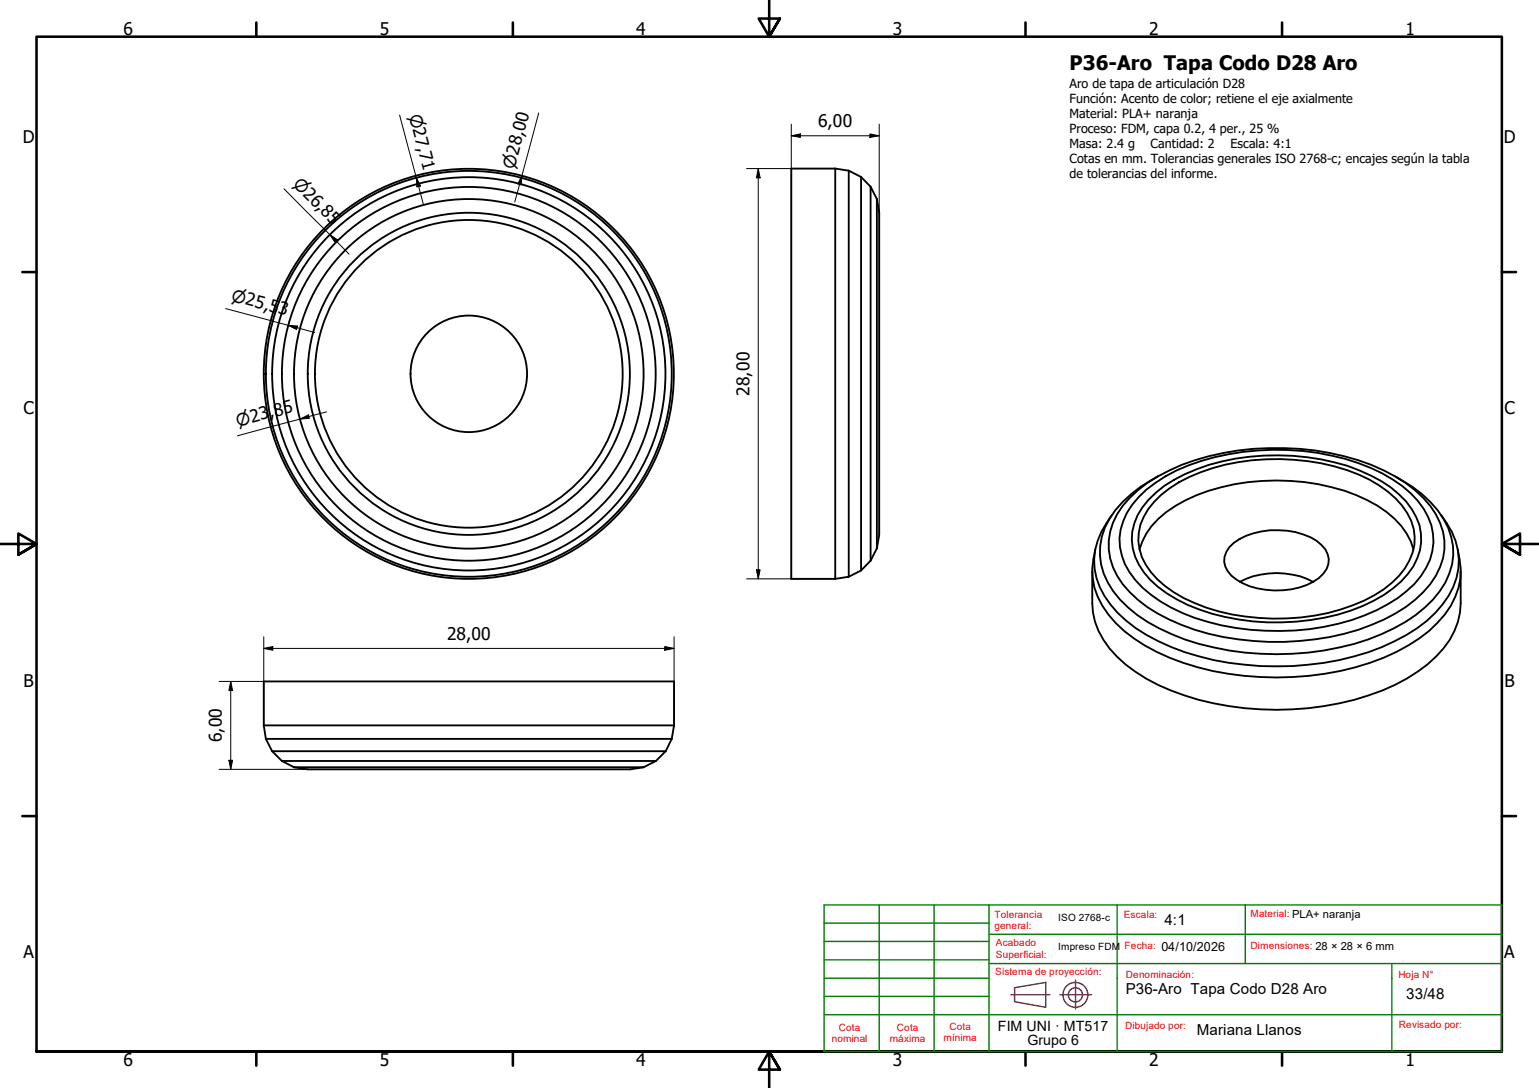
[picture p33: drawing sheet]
<svg xmlns="http://www.w3.org/2000/svg" width="420mm" height="297mm" viewBox="0 0 420 297" stroke-linecap="round" stroke-linejoin="round" font-family="sans-serif">
<defs><g id="words">
<text font-size="5.5" x="292" y="19.2">P36-Aro Tapa Codo D28 Aro</text>
<g font-size="4.8">
<text x="33.7" y="9.6">6</text>
<text x="103.7" y="9.6">5</text>
<text x="173.7" y="9.6">4</text>
<text x="243.7" y="9.6">3</text>
<text x="313.7" y="9.6">2</text>
<text x="383.7" y="9.6">1</text>
<text x="223.3" y="34.7">6,00</text>
<text x="6.2" y="38.9">D</text>
<text x="410.5" y="38.9">D</text>
<text x="204.6" y="108" transform="rotate(-90 204.6 108)">28,00</text>
<text x="6.4" y="113.1">C</text>
<text x="410.7" y="113.1">C</text>
<text x="122" y="174.7">28,00</text>
<text x="6.4" y="187.4">B</text>
<text x="410.7" y="187.4">B</text>
<text x="60.6" y="202.7" transform="rotate(-90 60.6 202.7)">6,00</text>
<text x="6.4" y="261.7">A</text>
<text x="410.7" y="261.7">A</text>
<text x="33.7" y="290.9">6</text>
<text x="103.7" y="290.9">5</text>
<text x="173.7" y="290.9">4</text>
<text x="243.7" y="290.9">3</text>
<text x="313.7" y="290.9">2</text>
<text x="383.7" y="290.9">1</text>
</g>
<g font-size="4.6">
<text x="111.6" y="31.5" transform="rotate(75 111.6 31.5)">⌀27,71</text>
<text x="140.5" y="46.3" transform="rotate(-75 140.5 46.3)">⌀28,00</text>
<text x="79.8" y="50.4" transform="rotate(45 79.8 50.4)">⌀26,85</text>
<text x="62.9" y="82.1" transform="rotate(15 62.9 82.1)">⌀25,53</text>
<text x="65" y="116.4" transform="rotate(-15 65 116.4)">⌀23,85</text>
</g>
<g font-size="4.1">
<text x="317.9" y="252.7">4:1</text>
<text x="307.3" y="271.5">P36-Aro Tapa Codo D28 Aro</text>
<text x="383.9" y="272.8">33/48</text>
<text x="326.7" y="282.6">Mariana Llanos</text>
</g>
<g font-size="3.9">
<text x="272.4" y="281.4">FIM UNI · MT517</text>
<text x="280.5" y="285.3">Grupo 6</text>
</g>
<g font-size="3.4">
<text x="292" y="23.9">Aro de tapa de articulación D28</text>
<text x="292" y="28.1">Función: Acento de color; retiene el eje axialmente</text>
<text x="292" y="32.1">Material: PLA+ naranja</text>
<text x="292" y="36.2">Proceso: FDM, capa 0.2, 4 per., 25 %</text>
<text x="292" y="40.4">Masa: 2.4 g</text>
<text x="314.1" y="40.4">Cantidad: 2</text>
<text x="336" y="40.4">Escala: 4:1</text>
<text x="292" y="44.5">Cotas en mm. Tolerancias generales ISO 2768-c; encajes según la tabla</text>
<text x="292" y="48.6">de tolerancias del informe.</text>
<text x="317.1" y="259.7">04/10/2026</text>
</g>
<g font-size="2.7" fill="#f00">
<text x="271.5" y="250.5">Tolerancia</text>
<text x="306.8" y="250.7">Escala:</text>
<text x="341.4" y="250.4">Material: PLA+ naranja</text>
<text x="271.5" y="253.7">general:</text>
<text x="271.9" y="258.4">Acabado</text>
<text x="271.9" y="261.5">Superficial:</text>
<text x="307" y="259.1">Fecha:</text>
<text x="341.4" y="259">Dimensiones: 28 × 28 × 6 mm</text>
<text x="271.7" y="266.3">Sistema de proyección:</text>
<text x="307.3" y="267.1">Denominación:</text>
<text x="381.8" y="267.1">Hoja N°</text>
<text x="229" y="281.5">Cota</text>
<text x="244.9" y="281.5">Cota</text>
<text x="259.2" y="281.1">Cota</text>
<text x="307.1" y="281">Dibujado por:</text>
<text x="381.9" y="280.7">Revisado por:</text>
<text x="227.1" y="284.6">nominal</text>
<text x="243" y="284.6">máxima</text>
<text x="257.6" y="284.3">mínima</text>
</g>
<g font-size="2.7">
<text x="288.9" y="251.4">ISO 2768-c</text>
<text x="288.9" y="259.3">Impreso FDM</text>
</g>
</g></defs>
<!-- layer: Visible (ISO) -->
<g fill="none" stroke="#000" stroke-width=".51">
<path d="M228 46v112M228 46h-12v112h12M228 46l3.7 .6M231.7 46.6v110.9M231.7 46.6l3.4 1.7M235.1 48.3v107.5M235.1 48.3l2.6 2.7M237.7 51v102.1M237.7 51l1.7 3.3M239.4 54.3l.6 3.7v88l-.6 3.7M239.4 54.3v95.4M308.4 135.9a44.7 44.7 0 0 1 21.5-11.3 73.5 73.5 0 0 1 47.9 3.8 32.1 32.1 0 0 1 14.2 12 16.3 16.3 0 0 1-1.5 19.1 36.5 36.5 0 0 1-16.1 11.1 74.2 74.2 0 0 1-51.8 0 34.7 34.7 0 0 1-17.6-13.4 16.6 16.6 0 0 1 1.5-19.1z"/>
<path d="M310.9 135.7a41.2 41.2 0 0 1 20.7-10.9 67.9 67.9 0 0 1 45.7 4.4 27 27 0 0 1 12.6 11.9 15.2 15.2 0 0 1-2 16.2 34 34 0 0 1-15.3 10.7 69.9 69.9 0 0 1-49.8-.6 32.5 32.5 0 0 1-14.4-11.2 15.2 15.2 0 0 1 .7-18.4zM313.6 136.4a37.3 37.3 0 0 1 16.4-9.5 65.4 65.4 0 0 1 41.2 1.5 29 29 0 0 1 14.2 10.7 14.2 14.2 0 0 1-1.1 17.7 34 34 0 0 1-15.6 9.9 64.1 64.1 0 0 1-44.5-1.6 27.8 27.8 0 0 1-13.3-11 14.4 14.4 0 0 1 2.7-17.7zM315.1 137a34.3 34.3 0 0 1 15.9-9.2 62 62 0 0 1 39.8 1.7 27.9 27.9 0 0 1 13.4 10.6 13.3 13.3 0 0 1-.7 15.1 29.2 29.2 0 0 1-14.2 10.1 61 61 0 0 1-43.2-.7 27.4 27.4 0 0 1-13.3-10.4 13.8 13.8 0 0 1 2.3-17.2zM316 130.1a33.7 33.7 0 0 0-13.1 11.6 17.3 17.3 0 0 0 1 19.7 36.6 36.6 0 0 0 16 11.8 77.3 77.3 0 0 0 45.7 3.6 52.9 52.9 0 0 0 23.4-11 19.9 19.9 0 0 0 7.7-16.7 22.4 22.4 0 0 0-8.5-14.2l-2.6-2-4.7-2.8M231.7 157.5l-3.7 .5M235.1 155.8l-3.4 1.7M237.7 153.1l-2.6 2.7M239.4 149.7l-1.7 3.4M298.2 155.9v8.8a20.6 20.6 0 0 0 6.7 14.5 46.1 46.1 0 0 0 18.4 10.7 82 82 0 0 0 54.1-1.4 40 40 0 0 0 18.4-13.8 19 19 0 0 0 3-10v-8.8M299 150a19.5 19.5 0 0 0 5.5 20 48 48 0 0 0 22.5 12.2 83 83 0 0 0 50.8-2.6 38.5 38.5 0 0 0 18.3-14.3 18.6 18.6 0 0 0 1.9-15.3M303.5 140.7a21.9 21.9 0 0 0-4.8 12.1 20.1 20.1 0 0 0 6.4 14.5 47.9 47.9 0 0 0 22.2 11.9 81.2 81.2 0 0 0 50-2.6 37.8 37.8 0 0 0 18.2-13.9 17.6 17.6 0 0 0-.5-19.8l-1.5-2.2M311.1 150a20.2 20.2 0 0 1 9.8-11.9 55.2 55.2 0 0 1 31.5-6.8 48.5 48.5 0 0 1 26.2 8.5 19.1 19.1 0 0 1 7.3 10.2"/>
<path d="M335.7 149.3a17.2 17.2 0 0 1 13.4-4.5 17.8 17.8 0 0 1 11.6 4 5.3 5.3 0 0 1 .6 7.8 15.9 15.9 0 0 1-11 4.5 19.6 19.6 0 0 1-14.1-3.9 5.3 5.3 0 0 1-.5-7.9zM338.5 158.9a22.1 22.1 0 0 1 20 0M72 198h112M72 198v-12h112v12M72 198l.6 3.7M184 198l-.6 3.7M72.6 201.7h110.8M72.6 201.7l1.7 3.4M74.3 205.1h107.4M74.3 205.1l2.7 2.7M77 207.8h102.1M77 207.8l3.3 1.7"/>
<path d="M80.3 209.5l3.7 .5h88l3.7-.5M80.3 209.5h95.4M179.1 207.8l-3.4 1.7M181.7 205.1l-2.6 2.7M183.4 201.7l-1.7 3.4"/>
<circle cx="128" cy="102.1" r="15.9"/>
<circle cx="128" cy="102.1" r="42"/>
<circle cx="128" cy="102.1" r="44"/>
<circle cx="128" cy="102.1" r="47.7"/>
<circle cx="128" cy="102.1" r="51"/>
<circle cx="128" cy="102.1" r="53.7"/>
<circle cx="128" cy="102.1" r="55.4"/>
<circle cx="128" cy="102.1" r="56"/>
</g>
<!-- layer: Borde (ISO) -->
<g fill="none" stroke="#000" stroke-width=".7">
<path d="M70 6.1v3.9M140 6.1v3.9M210 0v10l-2.9-4.9h5.8l-2.9 4.9 2.9-4.9M280 6.1v3.9M350 6.1v3.9M6.1 74.3h3.9M410 74.3h3.9M0 148.5h10l-5-2.8v5.7l5-2.9-5 2.9M420 148.5h-10l5-2.8v5.7l-5-2.9 5 2.9M6.1 222.8h3.9M410 222.8h3.9M10 287.1v-277.1h400v277.1h-400h400"/>
<path d="M70 287.1v3.8M140 287.1v3.8M212.9 292l-2.9-4.9 2.9 4.9h-5.8l2.9-4.9v9.9M280 287.1v3.8M350 287.1v3.8"/>
</g>
<g fill="none" stroke="#800040" stroke-width=".38">
<path d="M276 271.6h10.6M277 269.7l8.5-1.5v6.8l-8.5-1.5zM289.4 271.6h8.6M293.6 267.6v7.8"/>
<circle cx="293.6" cy="271.6" r="3.4"/>
<circle cx="293.6" cy="271.6" r="1.94"/>
</g>
<g fill="none" stroke="#008000" stroke-width=".38">
<path d="M225 257h45M225 252h45M240 247.1v40h30M255 247.1v40M270 247.1h35v40M270 255.1h140M305 247.1h35M225 277h185M225 272h45M225 267.1h45M225 262.1h45M270 263.1h140"/>
<path d="M340 263.1v-16h70v40h-140M380 263.1v24M225 287.1v-40h45v40"/>
</g>
<path d="M225 287.1h15" fill="none" stroke="#008000" stroke-width=".51"/>
<!-- layer: Cota (ISO) -->
<g fill="none" stroke="#000" stroke-width=".27">
<path d="M109.1 31.4l6.5 24.3M147.1 30.8l-6.6 24.4M216 37.1l2.5-.5v.9zM216 37.1h24M216 33.9v124.1M237.5 36.6l2.5 .5-2.5 .4zM240 33.9v112.1M77.5 51.5l17.8 17.9M113.7 48.5l1.1 2.3-1 .2zM142.5 47.9l-.2 2.6-.9-.3zM203.8 46h24.2M207 46l.5 2.6h-1z"/>
<path d="M207 46v112M90 64.1l2.1 1.4-.7 .7zM61.6 84.3l24.3 6.5M78.7 88.8l2.5 .2-.2 1zM81.9 114.4l2.3-1.1 .3 .9zM89.2 112.4l-24.4 6.6M203.8 158h24.2M206.5 155.6h1l-.5 2.4zM72 177l2.5-.5v1zM72 177h112M72 173.8v24.2M181.5 176.5l2.5 .5-2.5 .5z"/>
<path d="M184 173.8v24.2M59.8 186h12.2M63 186l.5 2.5h-1zM63 186v24M59.8 210h24.2M62.5 207.6h1l-.5 2.4z"/>
</g>
<g fill="#000">
<path d="M216 37.1l2.5-.5v.9zM237.5 36.6l2.5 .5-2.5 .4zM113.7 48.5l1.1 2.3-1 .2zM142.5 47.9l-.2 2.6-.9-.3zM207 46l.5 2.6h-1zM90 64.1l2.1 1.4-.7 .7zM78.7 88.8l2.5 .2-.2 1zM81.9 114.4l2.3-1.1 .3 .9zM206.5 155.6h1l-.5 2.4zM72 177l2.5-.5v1zM181.5 176.5l2.5 .5-2.5 .5zM63 186l.5 2.5h-1z"/>
<path d="M62.5 207.6h1l-.5 2.4z"/>
</g>
<use href="#words"/>
</svg>
